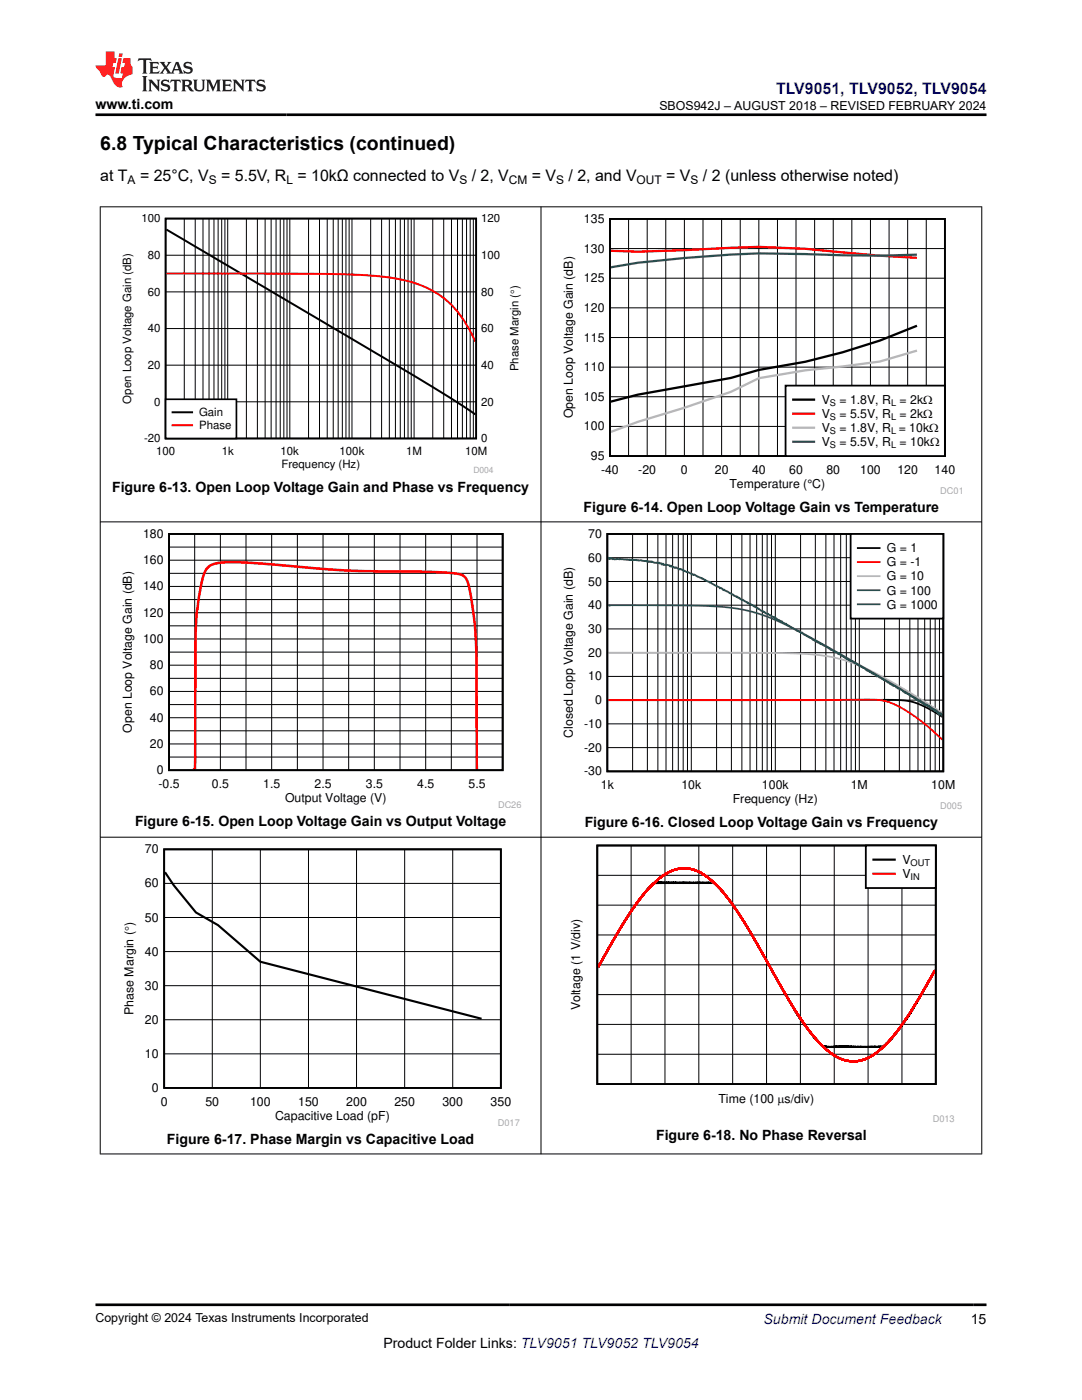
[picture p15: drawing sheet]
<svg xmlns="http://www.w3.org/2000/svg" width="216mm" height="279mm" viewBox="0 0 216 279" stroke-linecap="round" stroke-linejoin="round" font-family="sans-serif">
<defs><g id="words">
<text font-size="3.9" x="20" y="29.9">6.8 Typical Characteristics (continued)</text>
<text font-size="3.2" fill="#00f" x="154.8" y="18.7">TLV9051, TLV9052, TLV9054</text>
<g font-size="3.2">
<text x="20" y="36.1">at T</text>
<text x="27.9" y="36.1">= 25°C, V</text>
<text x="44.1" y="36.1">= 5.5V, R = 10kΩ connected to V</text>
<text x="94.1" y="36.1">/ 2, V</text>
<text x="106.1" y="36.1">= V</text>
<text x="113.4" y="36.1">/ 2, and V</text>
<text x="132.9" y="36.1">= V</text>
<text x="140.3" y="36.1">/ 2 (unless otherwise noted)</text>
</g>
<g font-size="2.8">
<text x="19" y="21.8">www.ti.com</text>
<text x="22.4" y="98.1">Figure 6-13. Open Loop Voltage Gain and Phase vs Frequency</text>
<text x="116.5" y="102.1">Figure 6-14. Open Loop Voltage Gain vs Temperature</text>
<text x="26.9" y="164.8">Figure 6-15. Open Loop Voltage Gain vs Output Voltage</text>
<text x="116.7" y="165.1">Figure 6-16. Closed Loop Voltage Gain vs Frequency</text>
<text x="130.9" y="227.5">Figure 6-18. No Phase Reversal</text>
<text x="33.3" y="228.3">Figure 6-17. Phase Margin vs Capacitive Load</text>
<text x="76.5" y="269">Product Folder Links: TLV9051 TLV9052 TLV9054</text>
<text x="193.7" y="264.2">15</text>
</g>
<text font-size="2.8" fill="#00f" x="152.4" y="264.2">Submit Document Feedback</text>
<g font-size="2.5">
<text x="131.6" y="21.9">SBOS942J – AUGUST 2018 – REVISED FEBRUARY 2024</text>
<text x="116.5" y="44.5">135</text>
<text x="116.5" y="50.4">130</text>
<text x="116.5" y="56.3">125</text>
<text x="116.5" y="62.2">120</text>
<text x="116.5" y="68.2">115</text>
<text x="116.5" y="74.1">110</text>
<text x="114.3" y="83.5" transform="rotate(-90 114.3 83.5)">Open Loop Voltage Gain (dB)</text>
<text x="116.5" y="80">105</text>
<text x="164" y="80.6">V</text>
<text x="164" y="83.4">V</text>
<text x="167.5" y="80.6">= 1.8V, R</text>
<text x="167.5" y="83.4">= 5.5V, R</text>
<text x="179.5" y="80.6">= 2k:</text>
<text x="179.5" y="83.4">= 2k:</text>
<text x="116.5" y="85.9">100</text>
<text x="164" y="86.2">V</text>
<text x="164" y="89">V</text>
<text x="167.5" y="86.2">= 1.8V, R</text>
<text x="167.5" y="89">= 5.5V, R</text>
<text x="179.3" y="86.2">= 10k</text>
<text x="179.5" y="89">= 10k:</text>
<text x="185.4" y="86.2">:</text>
<text x="117.9" y="91.8">95</text>
<text x="119.9" y="94.6">-40</text>
<text x="127.4" y="94.6">-20</text>
<text x="135.9" y="94.6">0</text>
<text x="142.6" y="94.6">20</text>
<text x="150.1" y="94.6">40</text>
<text x="157.5" y="94.6">60</text>
<text x="164.9" y="94.6">80</text>
<text x="171.6" y="94.6">100</text>
<text x="179.1" y="94.6">120</text>
<text x="186.5" y="94.6">140</text>
<text x="145.5" y="97.4">Temperature (°C)</text>
<text x="117.4" y="107.4">70</text>
<text x="117.4" y="112.1">60</text>
<text x="177" y="110.2">G = 1</text>
<text x="177" y="113">G = -1</text>
<text x="117.4" y="116.9">50</text>
<text x="177" y="115.8">G = 10</text>
<text x="177" y="118.6">G = 100</text>
<text x="117.4" y="121.6">40</text>
<text x="177" y="121.5">G = 1000</text>
<text x="117.4" y="131.1">20</text>
<text x="117.4" y="126.3">30</text>
<text x="117.4" y="135.8">10</text>
<text x="118.7" y="140.5">0</text>
<text x="114.3" y="147.2" transform="rotate(-90 114.3 147.2)">Closed Lopp Voltage Gain (dB)</text>
<text x="116.5" y="145.3">-10</text>
<text x="116.5" y="154.7">-30</text>
<text x="116.5" y="150">-20</text>
<text x="119.9" y="157.5">1k</text>
<text x="136" y="157.5">10k</text>
<text x="146.2" y="160.4">Frequency (Hz)</text>
<text x="152" y="157.5">100k</text>
<text x="169.8" y="157.5">1M</text>
<text x="185.8" y="157.5">10M</text>
<text x="28.9" y="170.3">70</text>
<text x="180.1" y="172.4">V</text>
<text x="28.9" y="177.1">60</text>
<text x="180.1" y="175.3">V</text>
<text x="28.9" y="183.9">50</text>
<text x="28.9" y="190.7">40</text>
<text x="28.9" y="197.5">30</text>
<text x="26.7" y="202.6" transform="rotate(-90 26.7 202.6)">Phase Margin (q)</text>
<text x="115.8" y="201.7" transform="rotate(-90 115.8 201.7)">Voltage (1 V/div)</text>
<text x="28.9" y="204.3">20</text>
<text x="28.9" y="211.1">10</text>
<text x="30.3" y="217.9">0</text>
<text x="32.1" y="220.7">0</text>
<text x="41" y="220.7">50</text>
<text x="49.9" y="220.7">100</text>
<text x="59.5" y="220.7">150</text>
<text x="69.1" y="220.7">200</text>
<text x="78.7" y="220.7">250</text>
<text x="88.3" y="220.7">300</text>
<text x="97.9" y="220.7">350</text>
<text x="143.4" y="220.1">Time (100 Ps/div)</text>
<text x="54.9" y="223.6">Capacitive Load (pF)</text>
<text x="19" y="263.9">Copyright © 2024 Texas Instruments Incorporated</text>
</g>
<g font-size="2.4">
<text x="25.5" y="36.7">A</text>
<text x="41.7" y="36.7">S</text>
<text x="57.2" y="36.7">L</text>
<text x="91.7" y="36.7">S</text>
<text x="101.5" y="36.7">CM</text>
<text x="111" y="36.7">S</text>
<text x="127" y="36.7">OUT</text>
<text x="137.8" y="36.7">S</text>
<text x="28.6" y="107.4">180</text>
<text x="28.6" y="112.6">160</text>
<text x="28.6" y="117.8">140</text>
<text x="28.6" y="123.1">120</text>
<text x="28.6" y="128.3">100</text>
<text x="29.9" y="133.6">80</text>
<text x="29.9" y="138.8">60</text>
<text x="26.3" y="146.2" transform="rotate(-90 26.3 146.2)">Open Loop Voltage Gain (dB)</text>
<text x="29.9" y="149.3">20</text>
<text x="29.9" y="144">40</text>
<text x="31.3" y="154.5">0</text>
<text x="31.6" y="157.3">-0.5</text>
<text x="42.3" y="157.3">0.5</text>
<text x="52.5" y="157.3">1.5</text>
<text x="56.9" y="160.1">Output Voltage (V)</text>
<text x="62.8" y="157.3">2.5</text>
<text x="73" y="157.3">3.5</text>
<text x="83.3" y="157.3">4.5</text>
<text x="93.5" y="157.3">5.5</text>
</g>
<g font-size="2.3">
<text x="28.2" y="44.4">100</text>
<text x="96" y="44.4">120</text>
<text x="29.5" y="51.7">80</text>
<text x="96" y="51.7">100</text>
<text x="29.5" y="59">60</text>
<text x="96" y="59">80</text>
<text x="29.5" y="66.3">40</text>
<text x="96" y="66.3">60</text>
<text x="29.5" y="73.6">20</text>
<text x="96" y="73.6">40</text>
<text x="103.5" y="74.1" transform="rotate(-90 103.5 74.1)">Phase Margin (q)</text>
<text x="26.1" y="80.5" transform="rotate(-90 26.1 80.5)">Open Loop Voltage Gain (dB)</text>
<text x="30.8" y="80.9">0</text>
<text x="39.7" y="83.1">Gain</text>
<text x="96" y="80.9">20</text>
<text x="28.7" y="88.3">-20</text>
<text x="39.7" y="85.7">Phase</text>
<text x="96" y="88.3">0</text>
<text x="31.1" y="90.8">100</text>
<text x="44.2" y="90.8">1k</text>
<text x="56" y="90.8">10k</text>
<text x="56.2" y="93.4">Frequency (Hz)</text>
<text x="67.8" y="90.8">100k</text>
<text x="81.1" y="90.8">1M</text>
<text x="92.8" y="90.8">10M</text>
</g>
<g font-size="1.8">
<text x="165.6" y="81">S</text>
<text x="165.6" y="83.8">S</text>
<text x="177.8" y="81">L</text>
<text x="177.8" y="83.8">L</text>
<text x="165.6" y="86.7">S</text>
<text x="165.6" y="89.5">S</text>
<text x="177.8" y="86.7">L</text>
<text x="177.8" y="89.5">L</text>
<text x="181.7" y="172.9">OUT</text>
<text x="181.7" y="175.7">IN</text>
</g>
<g font-size="1.8" fill="#a8a8a8">
<text x="187.6" y="98.5">DC01</text>
<text x="99.4" y="161.2">DC26</text>
<text x="187.6" y="161.4">D005</text>
<text x="99.3" y="224.6">D017</text>
<text x="186.1" y="223.9">D013</text>
</g>
<text font-size="1.7" fill="#a8a8a8" x="94.4" y="94.4">D004</text>
</g></defs>
<path d="M33 43.6h62v43.9h-62z" fill="none" stroke="#000" stroke-width=".33"/>
<g fill="none" stroke="#000" stroke-width=".2">
<path d="M33 58.3h62M33 50.9h62M36.8 43.6v43.9M39 43.6v43.9M40.5 43.6v43.9M41.7 43.6v43.9M42.7 43.6v43.9M43.5 43.6v43.9M44.2 43.6v43.9M44.9 43.6v43.9M45.4 43.6v43.9M49.2 43.6v43.9"/>
<path d="M51.4 43.6v43.9M52.9 43.6v43.9M54.1 43.6v43.9M55.1 43.6v43.9M55.9 43.6v43.9M56.6 43.6v43.9M57.3 43.6v43.9M57.8 43.6v43.9M61.6 43.6v43.9M63.8 43.6v43.9M65.3 43.6v43.9M66.5 43.6v43.9"/>
<path d="M67.5 43.6v43.9M68.3 43.6v43.9M69 43.6v43.9M69.7 43.6v43.9M70.2 43.6v43.9M74 43.6v43.9M76.1 43.6v43.9M77.7 43.6v43.9M78.9 43.6v43.9M79.9 43.6v43.9M80.7 43.6v43.9M81.4 43.6v43.9"/>
<path d="M82.1 43.6v43.9M82.6 43.6v43.9M86.4 43.6v43.9M88.5 43.6v43.9M90.1 43.6v43.9M91.3 43.6v43.9M92.3 43.6v43.9M93.1 43.6v43.9M93.8 43.6v43.9M94.4 43.6v43.9M33 72.9h62M33 65.6h62"/>
<path d="M33 80.2h62"/>
</g>
<path d="M33.2 45.8l42 24.8a386.1 386.1 0 0 1 19.7 12.1" fill="none" stroke="#000" stroke-width=".39"/>
<path d="M33.2 54.6h22.2a215.2 215.2 0 0 1 22.3 .8 21.2 21.2 0 0 1 12.4 5.4 24.6 24.6 0 0 1 4.8 7.3" fill="none" stroke="#f00" stroke-width=".39"/>
<path d="M33 79.7h14.2v7.8h-14.2z" fill-rule="evenodd" fill="#fff"/>
<path d="M33 79.7h14.2v7.8h-14.2z" fill="none" stroke="#000" stroke-width=".33"/>
<path d="M34.4 82.3h3.9" fill="none" stroke="#000" stroke-width=".39"/>
<path d="M34.4 84.9h3.9" fill="none" stroke="#f00" stroke-width=".39"/>
<path d="M111.9 42.7h80.1v55.8h-80.1z" fill-rule="evenodd" fill="#fff"/>
<path d="M121.7 43.7h66.8v47.3h-66.8z" fill="none" stroke="#000" stroke-width=".36"/>
<g fill="none" stroke="#000" stroke-width=".2">
<path d="M121.7 55.5h66.9M121.7 49.6h66.9M125.4 43.7v47.3M129.1 43.7v47.3M132.8 43.7v47.3M136.6 43.7v47.3M140.3 43.7v47.3M144 43.7v47.3M147.7 43.7v47.3M151.4 43.7v47.3M155.1 43.7v47.3M158.8 43.7v47.3"/>
<path d="M162.5 43.7v47.3M166.3 43.7v47.3M170 43.7v47.3M173.7 43.7v47.3M177.4 43.7v47.3M181.1 43.7v47.3M184.8 43.7v47.3M121.7 79.2h66.9M121.7 73.3h66.9M121.7 67.4h66.9M121.7 61.4h66.9M121.7 85.1h66.9"/>
</g>
<path d="M183 65a121.5 121.5 0 0 1-31.6 8.8l-5.6 1.6-18.5 3.4-5.4 1.4" fill="none" stroke="#000" stroke-width=".46"/>
<path d="M121.9 50l5.4 .2 24.1-.9 9.3 .4 14.8 1.3 7.5 .5" fill="none" stroke="#f00" stroke-width=".46"/>
<path d="M183 70l-7.5 2.2-7.4 .9-7.4 .8-9.3 1.6-5.6 2.7-9.2 3.2-9.3 2.8-5.4 2" fill="none" stroke="#b8b8b8" stroke-width=".46"/>
<path d="M183 50.8l-7.5 .2-14.8-.3a196.7 196.7 0 0 0-38.8 2.6" fill="none" stroke="#295c75" stroke-width=".46"/>
<path d="M156.8 77h31.7v14h-31.7z" fill-rule="evenodd" fill="#fff"/>
<path d="M156.8 77h31.7v14h-31.7z" fill="none" stroke="#000" stroke-width=".36"/>
<path d="M158.3 79.8h4.1" fill="none" stroke="#000" stroke-width=".46"/>
<path d="M158.3 82.6h4.1" fill="none" stroke="#f00" stroke-width=".46"/>
<path d="M158.3 85.4h4.1" fill="none" stroke="#b8b8b8" stroke-width=".46"/>
<path d="M158.3 88.2h4.1" fill="none" stroke="#295c75" stroke-width=".46"/>
<path d="M24 105.6h80v55.6h-80z" fill-rule="evenodd" fill="#fff"/>
<path d="M33.7 106.6h66.6v47.1h-66.6z" fill="none" stroke="#000" stroke-width=".36"/>
<g fill="none" stroke="#000" stroke-width=".2">
<path d="M33.7 119.7h66.6M33.7 117h66.6M33.7 114.4h66.6M33.7 111.8h66.6M33.7 109.2h66.6M38.8 106.6v47.1M44 106.6v47.1M49.1 106.6v47.1M54.2 106.6v47.1M59.3 106.6v47.1M64.5 106.6v47.1M69.6 106.6v47.1"/>
<path d="M74.7 106.6v47.1M79.8 106.6v47.1M84.9 106.6v47.1M90.1 106.6v47.1M95.2 106.6v47.1M33.7 138h66.6M33.7 135.4h66.6M33.7 132.8h66.6M33.7 130.1h66.6M33.7 127.5h66.6M33.7 124.9h66.6M33.7 122.3h66.6"/>
<path d="M33.7 151.1h66.6M33.7 148.5h66.6M33.7 145.8h66.6M33.7 143.2h66.6M33.7 140.6h66.6"/>
</g>
<path d="M38.7 153.5h.1M38.9 153.5l.1-24.9 .3-6.4 .6-4.1 .6-2.8 .5-1.5 .6-.6 .5-.4 .8-.3 1.6-.3h3.5l21 1.6 16.6 .3 5.5 .4 1.2 .3 .7 .7 .6 1.6 .6 3.6a62.6 62.6 0 0 1 .8 9l.2 23.8" fill="none" stroke="#f00" stroke-width=".5"/>
<path d="M111.9 105.6h80.1v55.9h-80.1z" fill-rule="evenodd" fill="#fff"/>
<path d="M121.2 106.6h67v47.3h-67zM121.4 139.7h58l2 .2 1.7 .5 2.4 1.1 2.5 1.6" fill="none" stroke="#000" stroke-width=".36"/>
<g fill="none" stroke="#000" stroke-width=".2">
<path d="M121.2 116h67M121.2 111.3h67M126.2 106.6v47.3M129.2 106.6v47.3M131.3 106.6v47.3M132.9 106.6v47.3M134.2 106.6v47.3M135.3 106.6v47.3M136.3 106.6v47.3M137.2 106.6v47.3M137.9 106.6v47.3M143 106.6v47.3"/>
<path d="M145.9 106.6v47.3M148 106.6v47.3M149.7 106.6v47.3M151 106.6v47.3M152.1 106.6v47.3M153.1 106.6v47.3M153.9 106.6v47.3M154.7 106.6v47.3M159.7 106.6v47.3M162.7 106.6v47.3M164.8 106.6v47.3M166.4 106.6v47.3"/>
<path d="M167.7 106.6v47.3M168.9 106.6v47.3M169.8 106.6v47.3M170.7 106.6v47.3M171.5 106.6v47.3M176.5 106.6v47.3M179.5 106.6v47.3M181.5 106.6v47.3M183.2 106.6v47.3M184.5 106.6v47.3M185.6 106.6v47.3M186.6 106.6v47.3"/>
<path d="M187.5 106.6v47.3M121.2 139.7h67M121.2 135h67M121.2 130.3h67M121.2 125.5h67M121.2 120.8h67M121.2 149.2h67M121.2 144.5h67"/>
</g>
<path d="M121.4 139.7h54.2l2.4 .6 3 1.6 3.6 2.6 3.4 3.1" fill="none" stroke="#f00" stroke-width=".36"/>
<path d="M121.4 130.3h34.8l4.8 .2 4.7 .6 4.3 1.1 4.3 1.9 4.3 2.4 5.2 3.1h.2l.1 .3 .8 .3 1.4 1.1 .1-.2 .2 .4h.3l.4 .5h.4l.3 .4" fill="none" stroke="#b8b8b8" stroke-width=".36"/>
<path d="M121.4 120.8l.3 .1 .1-.1h16.2l5.3 .2 4.3 .5 4.1 1.1 5.1 2.1 7.3 3.8 15.7 9 5 3.2h.3l.5 .5h.2l.5 .4 .6 .3 1.1 .8" fill="none" stroke="#295c75" stroke-width=".36"/>
<path d="M121.4 111.4l.3 .2 .1-.2h.2l.2 .2 .1-.1 .2 .1h1.8l1.1 .2 .2-.2 .2 .2 .2-.2 .1 .2 .9-.1 .4 .2 .5-.1 .5 .2 .6-.1 .2 .3 .1-.2 .2 .2 .3-.2 .2 .2 .1-.2 .5 .3 1.3 .1 .2 .3 .2-.2 .1 .2 .4-.1 .2 .2h.5l.2 .3 .1-.2 .1 .2 .1-.2a.64 .64 0 0 0 .9 .3l.6 .5 .2-.2 1.3 .7 .2-.1 .6 .4h.3l.2 .3 .1-.2 .2 .1 .6 .4 .8 .4 .1-.1 1.4 .8 .1-.1 .1 .2h.2l.2 .2 1.3 .6 .2 .3 .2-.1 .5 .5 .2-.1 1.8 .9 .1 .2 .6 .2 .8 .6 .3 .2 .2-.1 .8 .6 .1-.1 .4 .4 .6 .2 .3 .3 .9 .3 .5 .5h.2l.7 .5 .5 .1 1.2 .8 .1-.1 .2 .4 .1-.1 .6 .2 .2 .3h.3l.3 .4 .6 .1 .3 .4 1.8 1 .1-.1 .3 .2h.2l.3 .4 .1-.2 .4 .5 1.5 .6 .4 .4h.1l.1 .2h.2l.2 .2 .1-.1 .1 .2 2.1 1 .5 .5h.3l1.3 .9h.4l.6 .5 .1-.1 .2 .3h.3l2.2 1.4h.2l.1 .2 .6 .1 .2 .3h.3l.6 .6 .1-.1 .8 .6h.2l.7 .6 .1-.1h.2l.3 .3 .5 .2 .3 .3 .5 .2 .9 .7 .1-.1 .5 .4h.3l.6 .5 .4 .1 1 .8 .7 .2 .1 .3h.4l.2 .3 .5 .2 .1 .2 .1-.2 .3 .4 .1-.1 .3 .4 .3-.2 .1 .3h.1l.1 .2h.1l.1 .3 .2-.1 .9 .5 .1-.2 .5 .8 .1-.3 .2 .3 .2-.1 .1 .5 .1-.4 .4 .6 .1-.2 .3 .7 .3-.4 .3 .6" fill="none" stroke="#286b48" stroke-width=".36"/>
<path d="M169.7 106.6h18.5v16.9h-18.5z" fill-rule="evenodd" fill="#fff"/>
<path d="M169.7 106.6h18.5v16.9h-18.5zM171.2 109.4h4.3" fill="none" stroke="#000" stroke-width=".36"/>
<path d="M171.2 112.2h4.3" fill="none" stroke="#f00" stroke-width=".36"/>
<path d="M171.2 115h4.3" fill="none" stroke="#b8b8b8" stroke-width=".36"/>
<path d="M171.2 117.8h4.3" fill="none" stroke="#295c75" stroke-width=".36"/>
<path d="M171.2 120.6h4.3" fill="none" stroke="#286b48" stroke-width=".36"/>
<path d="M24.3 168.5h79.4v56.2h-79.4z" fill-rule="evenodd" fill="#fff"/>
<path d="M32.8 169.5h67.1v47.6h-67.1z" fill="none" stroke="#000" stroke-width=".36"/>
<path d="M32.8 176.3h67.1M42.4 169.5v47.6M51.9 169.5v47.6M61.6 169.5v47.6M71.1 169.5v47.6M80.7 169.5v47.6M90.3 169.5v47.6M32.8 196.7h67.1M32.8 189.9h67.1M32.8 183.1h67.1M32.8 210.3h67.1M32.8 203.5h67.1" fill="none" stroke="#000" stroke-width=".2"/>
<path d="M32.9 174.1l1.8 2.6 4.4 5.4 4.4 2.5 8.4 7.3 44.2 11.4" fill="none" stroke="#000" stroke-width=".43"/>
<path d="M113.4 168.5h77.1v55.4h-77.1z" fill-rule="evenodd" fill="#fff"/>
<path d="M119.2 168.7h67.5v47.7h-67.5z" fill="none" stroke="#000" stroke-width=".36"/>
<g fill="none" stroke="#000" stroke-width=".2">
<path d="M119.2 174.7h67.5M125.9 168.7v47.7M132.7 168.7v47.7M139.4 168.7v47.7M146.2 168.7v47.7M153 168.7v47.7M159.7 168.7v47.7M166.5 168.7v47.7M173.2 168.7v47.7M180 168.7v47.7M119.2 198.5h67.5M119.2 192.6h67.5"/>
<path d="M119.2 186.6h67.5M119.2 180.6h67.5M119.2 210.4h67.5M119.2 204.4h67.5"/>
</g>
<path d="M119.4 193.1l3.2-5.9 3.1-5 3-4 1.8-1.9 11.9-.1h.3l1.7 2 2.5 3.4 3.6 5.7 8.4 14.8 3.1 4.3 2.3 2.5h12.1l2.3-2.6 2.8-3.9 5-8.7" fill="none" stroke="#000" stroke-width=".43"/>
<path d="M119.4 193l5.3-9.3 2.5-3.6 1.9-2.4 2.2-2.2 1.7-1.2 1.8-.8 1.9-.2 2.2 .4 1.6 .9 2.1 1.7 1.8 1.9 1.9 2.5 2.3 3.5 8.2 14.4 3.6 5.7 1.7 2.2 2 2.2 2 1.7 1.6 .9 2.3 .5 1.9-.2 1.9-.8 2.2-1.6 2.1-2.2 2.5-3.4 2.5-3.8 3.4-6.2" fill="none" stroke="#f00" stroke-width=".43"/>
<path d="M172.8 168.7h13.9v8.5h-13.9z" fill-rule="evenodd" fill="#fff"/>
<path d="M172.8 168.7h13.9v8.5h-13.9z" fill="none" stroke="#000" stroke-width=".36"/>
<path d="M174.3 171.6h4.2" fill="none" stroke="#000" stroke-width=".43"/>
<path d="M174.3 174.4h4.2" fill="none" stroke="#f00" stroke-width=".43"/>
<path d="M19.9 41.3h176.1M20 41.2v189.2M107.9 41.2v189.2M195.9 41.2v189.2M19.9 104.1h176.1M19.9 167.1h176.1M19.9 230.3h176.1" fill="none" stroke="#000" stroke-width=".2"/>
<path d="M27.7 11.6l-.2 .6 .5-.2h.6v.1v2.2l-.2 .4h1l-.2-.4v-2.2v-.1h.5l.5 .2-.1-.6zM29.8 12.4l.2 .3v1.6l-.2 .4h1.9l.1-.6a1.08 1.08 0 0 1-1.3 .2v-.7h.6l.4 .2v-.7l-.4 .2h-.6v-.5l.2-.2a1 1 0 0 1 1 .3l-.1-.5zM31.8 12.4l1 1.1-1 1.2h.9l-.2-.2 .4-.8 .5 .8-.2 .2h1.6l-.2-.2 .1-.5h1l.1 .5-.1 .2h.9l-.2-.4-.8-1.9h-.5l-1 2.1-.8-1.1 .9-1h-.8l.2 .2-.5 .6-.3-.6 .1-.2zM35.2 12.8l.4 1h-.8zM36.8 12.5a.65 .65 0 0 0-.2 .7 .65 .65 0 0 0 .6 .5l.7 .1 .1 .3a.79 .79 0 0 1-.7 .4 .79 .79 0 0 1-.7-.5l.1 .7 .2-.1a.93 .93 0 0 0 1.1 0 .93 .93 0 0 0 .4-.9 1.46 1.46 0 0 0-1.2-.6l-.1-.3a1.09 1.09 0 0 1 1.2 .2l-.2-.6-.1 .1-.6-.2zM28.4 15.2l.2 .4v2.2l-.2 .4h1l-.2-.4v-2.2l.2-.4zM29.6 15.9l.2 .4v1.5l-.2 .4h.8l-.3-.4v-1.3l1.7 1.8v-2l.2-.4h-.8l.2 .2 .1 1.1-1.2-1.3zM32.3 16a.65 .65 0 0 0-.2 .8 .65 .65 0 0 0 .7 .4l.6 .2 .1 .2a.79 .79 0 0 1-.7 .4 .79 .79 0 0 1-.7-.5l.1 .7 .2-.1a.93 .93 0 0 0 1.1 .1 .93 .93 0 0 0 .4-1 1.46 1.46 0 0 0-1.2-.5l-.1-.4a1.09 1.09 0 0 1 1.2 .2l-.2-.6-.1 .1-.6-.1zM34.1 15.9l-.1 .6a.63 .63 0 0 1 .7-.3l.1 1.6-.3 .4h1l-.2-.4v-1.6a.66 .66 0 0 1 .8 .3l-.1-.6zM36.2 15.9l.2 .4v1.5l-.2 .4h.9l-.2-.2v-.7h.5l.1 .2a.79 .79 0 0 0 1.2 .6l-1-.9a.61 .61 0 0 0 .6-.6 .61 .61 0 0 0-.5-.7zM36.9 16.2h.2a.47 .47 0 0 1 .5 .1 .47 .47 0 0 1 .1 .5l-.2 .1-.6 .1zM38.5 15.9l.2 .2a2.27 2.27 0 0 0 .4 2 1.04 1.04 0 0 0 1.7-.7v-1.3l.2-.2h-.8l.2 .4v1.1a.6 .6 0 0 1-.6 .6 .6 .6 0 0 1-.6-.6v-1.1l.3-.4zM41.1 15.9l.2 .4v1.5l-.2 .4h.7l-.2-.4v-1.4l.9 1.9 .8-1.9v1.4l-.2 .4h1l-.3-.4v-1.5l.3-.4h-.8l-.7 1.5-.7-1.5zM44.3 15.9l.2 .4v1.5l-.2 .4h1.9l.1-.6a1.09 1.09 0 0 1-1.3 .2v-.7h.6l.4 .2v-.6l-.4 .2h-.6v-.6l.2-.1a1.01 1.01 0 0 1 1 .3l-.1-.6zM46.4 15.9l.3 .4v1.5l-.3 .4h.8l-.2-.4v-1.3l1.6 1.8v-2l.2-.4h-.7l.2 .2v1.1l-1.2-1.3zM49 15.9l-.1 .6a.63 .63 0 0 1 .8-.3v1.6l-.3 .4h1l-.2-.4v-1.6a.66 .66 0 0 1 .8 .3l-.1-.6zM51.4 16a.65 .65 0 0 0-.2 .8 .65 .65 0 0 0 .6 .4l.6 .2 .2 .2a.79 .79 0 0 1-.8 .4 .79 .79 0 0 1-.6-.5l.1 .7 .2-.1a.93 .93 0 0 0 1 .1 .93 .93 0 0 0 .5-1 1.46 1.46 0 0 0-1.3-.5l-.1-.4a1.09 1.09 0 0 1 1.3 .2l-.2-.6-.2 .1-.5-.1z" fill="#231f20"/>
<path d="M21.1 10.3v2.7h-2.1l.1 .4 .9 1a.95 .95 0 0 0 .9 .9 .59 .59 0 0 1 .6-.4 .59 .59 0 0 1 .5 .3l.4 .8a1.59 1.59 0 0 0 2.1 1.4 1.61 1.61 0 0 1 1-2.3l1-.3-.1-1.5a1.59 1.59 0 0 1-.4-1.7h-1.4l-.2 .9h.5l-.1 .9h-.5l-.2 .9v.3l.4 .1-.2 .9h-.6a.73 .73 0 0 1-1.1-.7l.3-1.5h-.5l.2-.9h.5l.2-.9h-.5v-1.3zM23.6 11.6l-.6 3.1h.7l.6-3.1zM23.8 10.7l-.1 .6h.7l.1-.6z" fill="#ed1c24"/>
<path d="M19 22.9h177.8M19 260.4h177.8" fill="none" stroke="#000" stroke-width=".53"/>
<use href="#words"/>
</svg>
